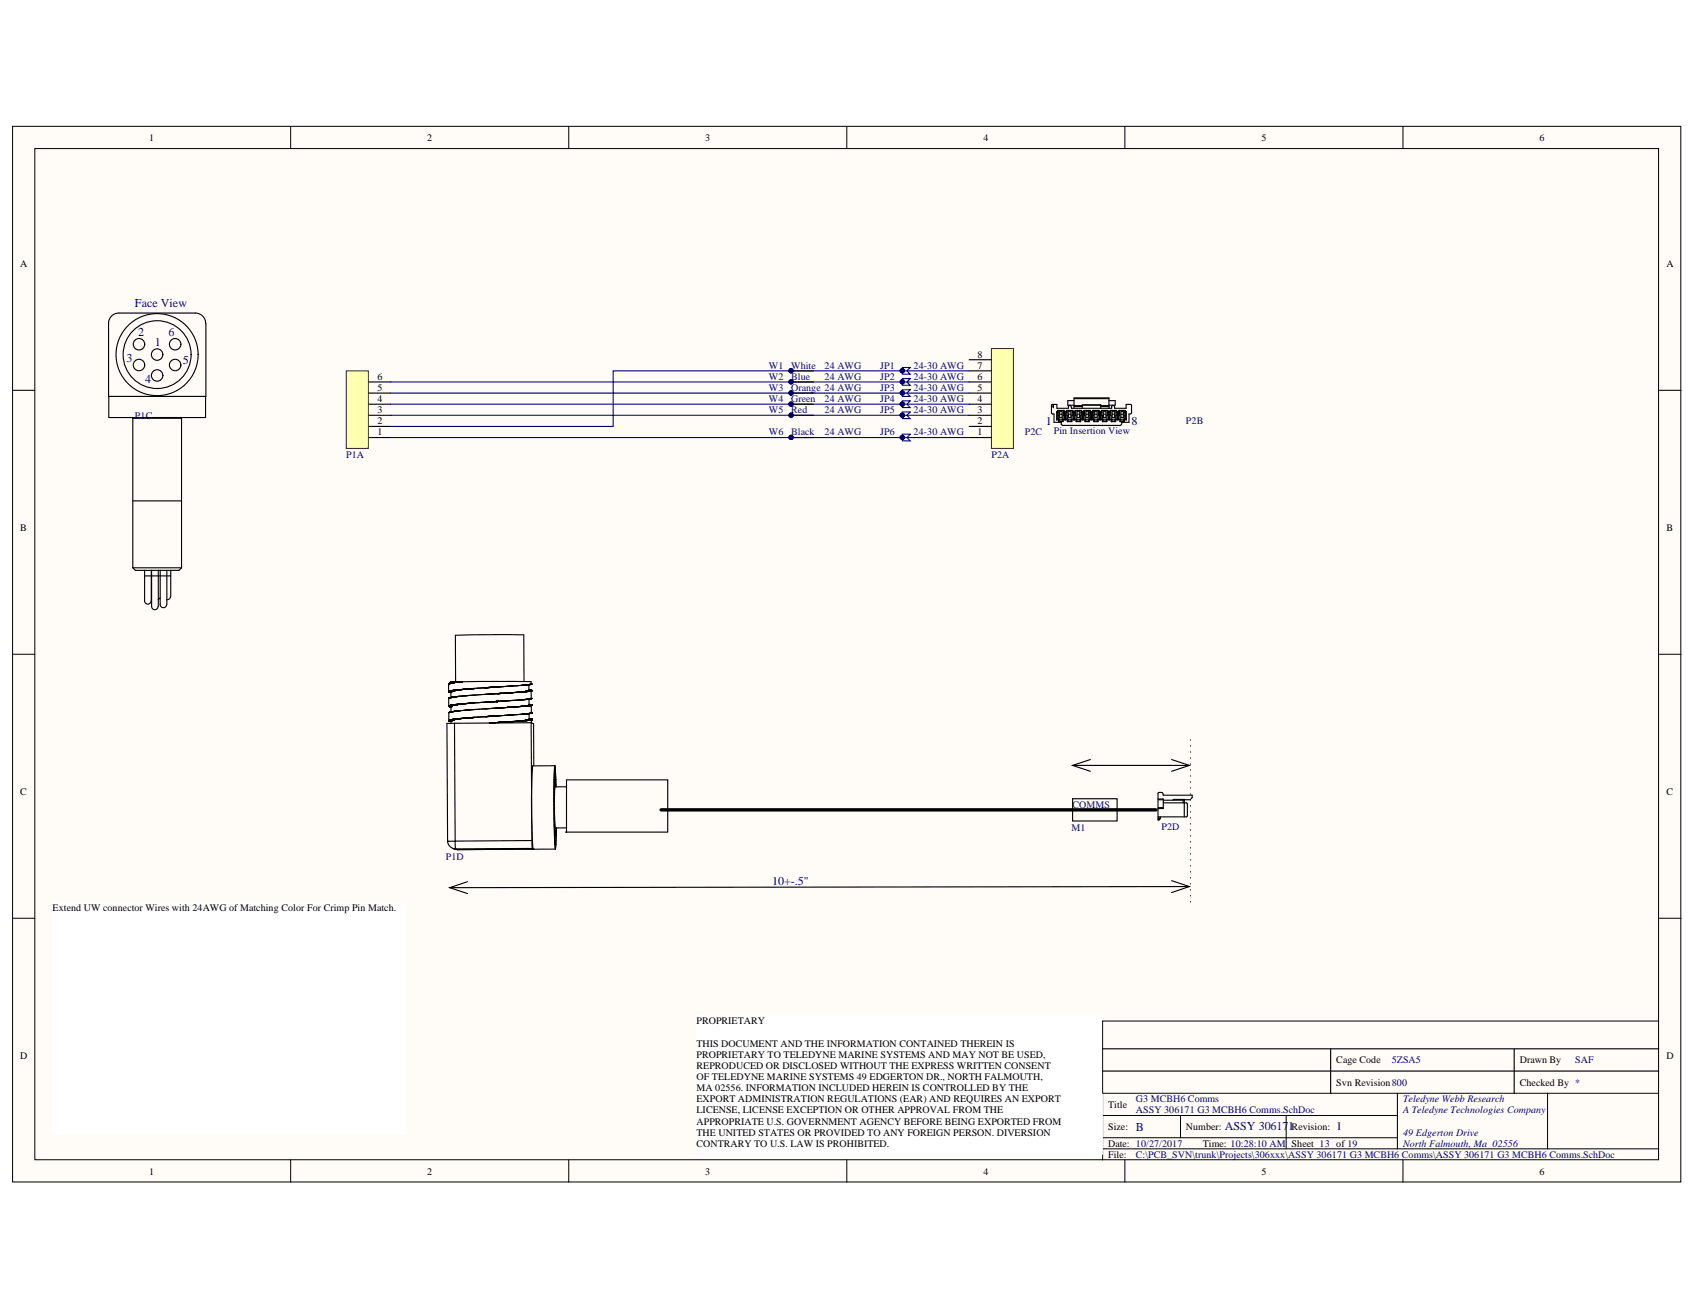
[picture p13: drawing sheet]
<svg xmlns="http://www.w3.org/2000/svg" width="279mm" height="216mm" viewBox="0 0 279 216" stroke-linecap="round" stroke-linejoin="round" font-family="sans-serif">
<defs><g id="words">
<g font-size="2" fill="#000080">
<text x="22.2" y="50.6">Face View</text>
<text x="20.8" y="59.6">3</text>
<text x="22.8" y="55.4">2</text>
<text x="25.5" y="57">1</text>
<text x="27.7" y="55.4">6</text>
<text x="30.1" y="60">5</text>
<text x="23.9" y="63.1">4</text>
<text x="172.3" y="70">1</text>
<text x="186.4" y="70">8</text>
<text x="127.2" y="145.9">10+-.5&quot;</text>
<text x="187.1" y="186.3">B</text>
<text x="201.8" y="186.2">ASSY 30617</text>
<text x="212.2" y="186.2">1</text>
<text x="220.1" y="186.2">1</text>
</g>
<g font-size="1.6">
<text x="24.6" y="23.2">1</text>
<text x="70.4" y="23.2">2</text>
<text x="116.2" y="23.2">3</text>
<text x="162" y="23.2">4</text>
<text x="207.8" y="23.2">5</text>
<text x="253.6" y="23.2">6</text>
<text x="3.3" y="44">A</text>
<text x="274.5" y="44">A</text>
<text x="161" y="58.9">8</text>
<text x="62.2" y="64.4">5</text>
<text x="62.2" y="62.6">6</text>
<text x="161" y="64.4">5</text>
<text x="161" y="62.6">6</text>
<text x="161" y="60.8">7</text>
<text x="62.2" y="71.8">1</text>
<text x="62.2" y="69.9">2</text>
<text x="62.2" y="68.1">3</text>
<text x="62.2" y="66.3">4</text>
<text x="161" y="71.8">1</text>
<text x="161" y="69.9">2</text>
<text x="161" y="68.1">3</text>
<text x="161" y="66.3">4</text>
<text x="3.3" y="87.5">B</text>
<text x="274.6" y="87.5">B</text>
<text x="3.3" y="131.1">C</text>
<text x="274.6" y="131.1">C</text>
<text x="8.7" y="150.2">Extend UW connector Wires with 24AWG of Matching Color For Crimp Pin Match.</text>
<text x="114.7" y="168.8">PROPRIETARY</text>
<text x="114.7" y="172.5">THIS DOCUMENT AND THE INFORMATION CONTAINED THEREIN IS</text>
<text x="3.3" y="174.6">D</text>
<text x="114.7" y="174.3">PROPRIETARY TO TELEDYNE MARINE SYSTEMS AND MAY NOT BE USED,</text>
<text x="114.7" y="176.2">REPRODUCED OR DISCLOSED WITHOUT THE EXPRESS WRITTEN CONSENT</text>
<text x="114.7" y="178">OF TELEDYNE MARINE SYSTEMS 49 EDGERTON DR., NORTH FALMOUTH,</text>
<text x="114.7" y="179.8">MA 02556. INFORMATION INCLUDED HEREIN IS CONTROLLED BY THE</text>
<text x="220.1" y="178.9">Svn Revision800</text>
<text x="220.1" y="175.2">Cage Code</text>
<text x="250.4" y="175.2">Drawn By</text>
<text x="250.4" y="178.9">Checked By *</text>
<text x="274.5" y="174.6">D</text>
<text x="114.7" y="181.7">EXPORT ADMINISTRATION REGULATIONS (EAR) AND REQUIRES AN EXPORT</text>
<text x="114.7" y="183.5">LICENSE, LICENSE EXCEPTION OR OTHER APPROVAL FROM THE</text>
<text x="114.7" y="185.3">APPROPRIATE U.S. GOVERNMENT AGENCY BEFORE BEING EXPORTED FROM</text>
<text x="182.6" y="182.6">Title</text>
<text x="114.7" y="187.1">THE UNITED STATES OR PROVIDED TO ANY FOREIGN PERSON. DIVERSION</text>
<text x="114.7" y="189">CONTRARY TO U.S. LAW IS PROHIBITED.</text>
<text x="182.6" y="186.2">Size:</text>
<text x="182.6" y="189">Date: 10/27/2017</text>
<text x="182.6" y="190.8">File:</text>
<text x="195.4" y="186.2">Number:</text>
<text x="198.2" y="189">Time: 10:28:10 AM</text>
<text x="212.8" y="186.2">Revision:</text>
<text x="212.8" y="189">Sheet 13 of 19</text>
<text x="24.6" y="193.6">1</text>
<text x="70.4" y="193.6">2</text>
<text x="116.2" y="193.6">3</text>
<text x="162" y="193.6">4</text>
<text x="207.8" y="193.6">5</text>
<text x="253.6" y="193.6">6</text>
</g>
<g font-size="1.6" fill="#000080">
<text x="126.7" y="64.4">W3</text>
<text x="126.7" y="62.6">W2</text>
<text x="126.7" y="60.8">W1</text>
<text x="130.3" y="64.4">Orange 24 AWG</text>
<text x="130.3" y="62.6">Blue</text>
<text x="130.3" y="60.8">White</text>
<text x="135.8" y="62.6">24 AWG</text>
<text x="135.8" y="60.8">24 AWG</text>
<text x="145" y="64.4">JP3</text>
<text x="145" y="62.6">JP2</text>
<text x="145" y="60.8">JP1</text>
<text x="150.5" y="64.4">24-30 AWG</text>
<text x="150.5" y="62.6">24-30 AWG</text>
<text x="150.5" y="60.8">24-30 AWG</text>
<text x="22.2" y="69">P1C</text>
<text x="126.7" y="71.8">W6</text>
<text x="126.7" y="68.1">W5</text>
<text x="126.7" y="66.3">W4</text>
<text x="130.3" y="71.8">Black</text>
<text x="130.3" y="68.1">Red</text>
<text x="130.3" y="66.3">Green</text>
<text x="135.8" y="71.8">24 AWG</text>
<text x="135.8" y="68.1">24 AWG</text>
<text x="135.8" y="66.3">24 AWG</text>
<text x="145" y="71.8">JP6</text>
<text x="145" y="68.1">JP5</text>
<text x="145" y="66.3">JP4</text>
<text x="150.5" y="71.8">24-30 AWG</text>
<text x="150.5" y="68.1">24-30 AWG</text>
<text x="150.5" y="66.3">24-30 AWG</text>
<text x="168.8" y="71.8">P2C</text>
<text x="173.6" y="71.6">Pin Insertion View</text>
<text x="195.4" y="69.9">P2B</text>
<text x="57" y="75.4">P1A</text>
<text x="163.3" y="75.4">P2A</text>
<text x="176.5" y="137">M1</text>
<text x="176.7" y="133.1">COMMS</text>
<text x="191.4" y="136.8">P2D</text>
<text x="73.4" y="141.7">P1D</text>
<text x="229.3" y="175.2">5ZSA5</text>
<text x="259.5" y="175.2">SAF</text>
<text x="187.1" y="181.7">G3 MCBH6 Comms</text>
<text x="187.1" y="183.5">ASSY 306171 G3 MCBH6 Comms.SchDoc</text>
<text x="231.1" y="181.7">Teledyne Webb Research</text>
<text x="231.1" y="183.5">A Teledyne Technologies Company</text>
<text x="187.1" y="190.8">C:\PCB_SVN\trunk\Projects\306xxx\ASSY 306171 G3 MCBH6 Comms\ASSY 306171 G3 MCBH6 Comms.SchDoc</text>
<text x="231.1" y="187.1">49 Edgerton Drive</text>
<text x="231.1" y="189">North Falmouth, Ma 02556</text>
</g>
</g></defs>
<g fill="#fffcf8" stroke="#000" stroke-width=".16">
<path d="M2.1 20.8h274.8v174h-274.8z"/>
<path d="M5.7 24.5h267.5v166.6h-267.5z"/>
</g>
<g fill="none" stroke="#000" stroke-width=".16">
<path d="M47.9 20.8v3.7M93.7 20.8v3.7M139.5 20.8v3.7M185.3 20.8v3.7M231.1 20.8v3.7M2.1 64.3h3.6M273.3 64.3h3.6M2.1 107.8h3.6M273.3 107.8h3.6M2.1 151.3h3.6M273.3 151.3h3.6M273.3 168.3h-91.7v11.9"/>
<path d="M47.9 191.2v3.6M93.7 191.2v3.6M139.5 191.2v3.6M181.6 183.8h48.6M181.6 189.3h91.7M181.6 187.5h48.6M185.3 191.2v3.6M194.5 183.8v3.7M211.9 183.8v5.5M230.2 180.2v9.1M231.1 191.2v3.6M254.9 180.2h-73.3v11"/>
<path d="M273.3 180.2h-18.4v9.1"/>
</g>
<path d="M114.8 167.4h66.8v22.8h-66.8z" fill="#fff" stroke="#fff" stroke-width=".16"/>
<path d="M60.7 72.1h3.7M60.7 70.3h3.7M60.7 68.4h3.7M60.7 66.6h3.7M60.7 64.8h3.7M181.6 176.5h91.7M181.6 172.9h91.7M219.2 172.9v7.3M249.4 172.9v7.3" fill="none" stroke="#000" stroke-width=".18"/>
<path d="M57 61.1h3.7v12.8h-3.7z" fill="#ffffb0" stroke="#800000" stroke-width=".16"/>
<g fill="none" stroke="#000" stroke-width=".18">
<path d="M33.9 53.3a1.69 1.69 0 0 0-1.7-1.7h-12.6a1.68 1.68 0 0 0-1.7 1.7v12h16v-12M17.9 65.3v3.5h16v-3.5M21.8 68.8v.1M29.9 68.9v24.7M29.9 68.9h-8v24.7M30.1 68.8l-.2 .1M60.7 63h3.7M21.9 93.6l.4 .4h7.2l.4-.4M21.9 93.6h8M21.9 82.6h8M23.8 94v5.1a.53 .53 0 0 0 .6 .5 .53 .53 0 0 0 .5-.5M23.8 94.9h1.1"/>
<path d="M24.9 94v5.1M25 94v6a.53 .53 0 0 0 .5 .5 .53 .53 0 0 0 .5-.5M25 94.9h3.1M26.1 94v6M26.4 98.5l-.3 .3M26.4 94v5.6a.53 .53 0 0 0 .5 .6 .53 .53 0 0 0 .6-.6v-5.6M28.1 98.3a.53 .53 0 0 1-.6 .5M28.1 94v4.3M73.9 114h.1M73.9 112.7v1.3M73.9 112.7h.1M73.9 115.1v1.3"/>
<path d="M73.9 116.4h.1M73.9 115.1h.1M73.9 115h.1M73.9 117.5v1.3M74 118.7h.1M73.9 113.9h.1M73.9 114l.1 .1M73.9 117.5h.1M74 117.4h-.1M74 116.3h.1M74 113.9h.1M74 117.4h.1"/>
<path d="M74 115h.1M74 112.7h.1M74 112.6h.1M74 118.8h.1M74 112.6v.1M74 116.4h.1M74 112.7h-.1M74 114.1h.1M74 116.5h.1M74 116.4v.1M74.1 116.4h.1M74.1 118.8h.1"/>
<path d="M74.1 116.5h.1M74.1 114.1h.1M74.1 113.9h.1M74.1 112.6h.1M74.1 116.3h-.1M74.1 113.9h-.1M74.1 115h-.2M74.1 112.6h-.1M74.1 118.7h.1M74.1 116.3h.1M74.1 117.4h.1M74.1 115h.1"/>
<path d="M74.1 118.9h.1M74.1 114.1h.2M74.1 116.5h.2M74.1 117.4h-.1M74.2 118.6h.1M74.2 116.3h.1M74.2 113.9h.1M74.2 117.4h.1M74.2 115h.1M74.2 112.6h.1M74.2 117.4h-.1M74.2 118.9h.1"/>
<path d="M74.2 116.5h.1M74.2 114.1h.1M74.2 113.9h-.1M74.2 115h-.1M74.2 112.6h-.1M74.2 116.2h.1M74.2 116.2v.1M74.2 118.6l-.2 .1M74.2 116.3h-.1M74.3 118.6h.1M74.3 116.2h.1M74.3 114.1h.1"/>
<path d="M74.3 113.9h.1M74.3 117.3h.1M74.3 115h.1M74.3 112.6h.1M74.3 118.9h.1M74.3 116.5h.1M74.3 112.4v.2M74.3 114v1M74.3 113.8h.1M74.3 114h.1M74.3 112.4h.1M74.3 112.4h.3"/>
<path d="M74.3 116.4v.9M74.3 114.9h.1M74.3 116.4h.1M74.3 113.9v.1M74.3 116.3v.1M74.3 118.8v.4M74.3 116.3h.1M74.3 118.8h.1M74.3 118.7h.1M74.3 118.7v.1M74.4 118.6h.1M74.4 116.2h.1"/>
<path d="M74.4 113.8h.1M74.4 117.3h.1M74.4 114.9h.1M74.4 112.6h.1M74.4 118.7h.1M74.4 116.3h.1M74.4 113.9h.1M74.4 112.4h.1M74.4 112.5v.1M74.4 112.6h-.2M74.4 112.5h.1M74.4 116.2h-.2"/>
<path d="M74.4 114.9l-.2 .1M74.4 118.7h-.1M74.4 118.6h-.2M74.4 117.3l-.2 .1M74.4 113.9h-.1M74.4 116.3h-.1M74.5 118.6h.1M74.5 116.2h.1M74.5 113.8h.1M74.5 117.3h.1M74.5 114.9h.1M74.5 112.5h.1"/>
<path d="M74.5 118.7h.1M74.5 116.3h.1M74.5 113.9h.1M74.5 112.4h.1M74.5 113.8l-.3 .1M74.5 113.9h-.1M74.6 116.2h.1M74.6 116.3h-.2M74.6 116.2v.1M74.6 118.6h.1M74.6 113.8h.1M74.6 117.3h.1"/>
<path d="M74.6 114.9h.1M74.6 112.5h.1M74.6 113.9h.1M74.6 112.4h.1M74.6 118.6l-.2 .1M74.6 114.9h-.2M74.6 117.3h-.2M74.6 118.5l-.2 .1M74.6 118.5h.1M74.7 116.2h.1M74.7 113.8h.1M74.7 117.3h.1"/>
<path d="M74.7 114.9h.1M74.7 112.5h.1M74.7 118.6h.1M74.7 112.4h.1M74.7 118.5h.1M74.7 113.8h-.2M74.7 112.5h-.3M74.7 116.2h-.1M74.7 116.1h.1M74.7 118.5l-.1 .1M74.7 116.1v.1M74.8 113.8h.1"/>
<path d="M74.8 117.2h.1M74.8 114.9h.1M74.8 118.5h.1M74.8 112.5h.1M74.8 118.6h.1M74.8 116.2h.1M74.8 112.4h.1M74.8 116.1h.1M74.8 113.8l-.3 .1M74.9 116.1h.1M74.9 117.2h.1M74.9 112.5h.1"/>
<path d="M74.9 118.6h.1M74.9 116.2h.1M74.9 113.8h.1M74.9 112.4h.1M74.9 117.2l-.3 .1M74.9 112.5h-.1M74.9 118.5h.1M74.9 119.2h-1.3l.1 19.4M74.9 118.5h-.3M74.9 119.2l.1 19.4M74.9 113.7h.1M74.9 114.8h.1"/>
<path d="M74.9 118.6h-.2M74.9 118.5v.1M75 116.1h.1M75 113.7h.1M75 117.2h.1M75 114.8h.1M75 118.5h.1M75 112.5h.1M75 116.2h.1M75 113.8h.1M75 112.4h.1M75 112.4v.1"/>
<path d="M75 112.5h-.3M75 113.7l-.3 .1M75 116.1h-.3M75 113.8h-.2M75.1 118.5h.1M75.1 113.7h.1M75.1 117.2h.1M75.1 114.8h.1M75.1 116.1h.1M75.1 116.1v.1M75.1 116.2h-.7M75.1 112.4h.1"/>
<path d="M75.1 113.8h.1M75.1 113.7l.1 .1M75.1 117.2h-.2M75.2 118.5h.1M75.2 116.1h.1M75.2 113.7h.1M75.2 112.4h.1M75.2 118.5h-.3M75.2 117.2h.1M75.2 114.8h.1M75.3 116.1h.1M75.3 113.7h.1"/>
<path d="M75.3 117.2h.1M75.3 114.8h.1M75.3 112.4h.1M75.3 118.5h.1M75.3 113.7l-.3 .1M75.3 116.1h-.2M75.4 118.5h.1M75.4 116.1h.1M75.4 117.2h.1M75.4 114.8h.1M75.4 113.7h.1M75.4 112.4h.1"/>
<path d="M75.5 117.2h.1M75.5 114.8h.1M75.5 118.5h.1M75.5 116.1h.1M75.5 113.7h.1M75.5 112.4h.1M75.5 118.4v.1M75.6 117.2h.1M75.6 114.8h.1M75.6 118.4h.1M75.6 116.1h.1M75.6 113.7h.1"/>
<path d="M75.6 112.4h.1M75.6 118.5h.1M75.6 113.7h-.6M75.6 116.1h-.6M75.7 118.4h.1M75.7 113.7h-.1M75.7 117.2h-.6M75.7 112.4h-.7M75.7 113.7h.1M75.7 116.1h.1M75.7 118.5h.1M75.8 118.5h.1"/>
<path d="M75.8 116.1h.1M75.8 113.7h.1M75.8 112.4h.1M75.8 118.4h.1M75.8 116h.1M75.8 118.4v.1M75.8 114.7v.1M75.9 116h-.1M75.9 117.1h-.1M75.9 118.4h.1M75.9 116.1h.1M75.9 113.7h.1"/>
<path d="M75.9 118.4h-.1M75.9 112.4h.1M76 116l-.7 .1M76 112.4h.1M76 118.4h.1M76 116h.1M76 113.7h.1M76 118.4l-.7 .1M76 113.6h.1M76 112.3l-1.4 .1M76.1 116h.1M76.1 113.7h.1"/>
<path d="M76.1 116h-.1M76.1 113.6l-.8 .1M76.2 118.4h-.1M76.2 118.4h.1M76.2 114.7h.1M76.3 117.1h-.1M76.3 113.6h.1M76.3 116h.1M76.3 118.4l-1.4 .1M76.4 113.6h.1M76.4 116h.1M76.5 113.6l-.7 .1"/>
<path d="M76.5 114.7h-.1M76.5 116l-.8 .1M76.5 118.4h.1M76.6 116h.1M76.6 113.6h.1M76.7 117v.1M76.7 118.3h.1M76.7 113.6h.1M76.7 116h.1M76.7 118.3l-.7 .1M76.9 113.6h-.7M76.9 114.6v.1"/>
<path d="M76.9 115.9l-.7 .1M76.9 118.3h.1M77.1 117h.1M77.4 113.5l-.7 .1M77.4 115.9l-.7 .1M77.4 114.6h-.1M77.4 118.3l-1 .1M77.4 117h.1M77.5 113.5h.1M77.5 115.9h.1M77.6 118.3h.1M77.6 115.9h.1"/>
<path d="M77.6 113.5h.1M77.7 118.3h.1M77.7 115.9h.1M77.7 113.5h.1M77.8 118.3h.1M77.8 115.9h.1M77.8 113.5h.1M77.8 115.9h-.7M77.8 118.3h-.7M77.9 118.3h.1M77.9 115.9h.1M77.9 113.5h.1"/>
<path d="M77.9 114.6h.1M78 115.9h.1M78 118.3h.1M78 113.5h.1M78 113.5h-.9M78.1 118.3h.1M78.1 113.5h.1M78.1 118.2h.1M78.1 118.2v.1M78.1 118.2l-.5 .1M78.6 113.4l-.8 .1M78.8 118.2h-.7"/>
<path d="M79.3 118.1l-.4 .1M79.4 118.1l-1.4 .1M79.7 113.4h-.9M79.7 118.1h-.3M79.7 115.7l-2.1 .2M79.9 113.3l-.2 .1M79.9 113.3h.1M79.9 115.7h-.2M79.9 113.3l-.1 .1M79.9 118.1h-.1M80 118.1h.1M80 115.7h.1"/>
<path d="M80 113.3h.1M80.1 118.1h.1M80.1 113.3h.1M80.1 115.7h.1M80.1 115.7l-2.2 .2M80.2 118.1h-.9M80.2 118.1h.1M80.2 115.7h.1M80.2 113.3h.1M80.3 118.1h.1M80.3 113.3h.1M80.3 115.7h.1"/>
<path d="M80.4 113.3h.1M80.4 114.4h-.1M80.4 116.8h-.1M80.4 115.7h.1M80.4 113.3l-2.4 .2M80.4 118.1h.1M80.5 118.1h.1M80.5 113.3h.1M80.5 115.7h.1M80.6 115.7h.1M80.6 113.3h.1M80.6 118.1h.1"/>
<path d="M80.6 119.2h.1M80.7 118.1h.1M80.7 113.3h.1M80.7 119.1l-.1 .1M80.7 119.1h.1M80.7 115.7h.1M80.7 118.1h-.7M80.8 113.3h.1M80.8 119.1h.1M80.8 118.1h.1M80.8 115.7h.1M80.9 118.1h.1"/>
<path d="M80.9 115.7h.1M80.9 119.1h.1M80.9 113.3h.1M80.9 114.4h.1M81 118.1h.1M81 113.3h.1M81 118l-.1 .1M81 113.3h-.7M81 119.1h-.1M81 116.8h-.1M81 115.7h.1M81 115.7h-1"/>
<path d="M81 119.1h.1M81 118h.1M81.1 118h.1M81.1 119.1h.1M81.1 115.7h.1M81.1 113.3h.1M81.2 118h.1M81.2 113.3h.1M81.2 119.1h.1M81.2 115.7h.1M81.3 115.7h.1M81.3 114.4h-.1"/>
<path d="M81.3 113.3h.1M81.3 119.1h.1M81.3 118h.1M81.3 118l-.7 .1M81.3 115.6l-.1 .1M81.3 119.1l-.7 .1M81.3 115.6h.1M81.4 118h.1M81.4 115.6h.1M81.4 119.1h.1M81.4 113.3h.1M81.5 115.6h.1"/>
<path d="M81.5 113.3h.1M81.5 118h.1M81.5 119.1h.1M81.5 115.6l-.6 .1M81.5 113.2l-.6 .1M81.5 113.2v.1M81.5 116.7h.1M81.6 119.1h.1M81.6 113.2h.1M81.6 118h.1M81.6 115.6h-.1M81.6 115.6h.1"/>
<path d="M81.7 115.6h.1M81.7 113.2h.1M81.7 118h.1M81.8 113.2h.1M81.8 118h.1M81.8 115.6h.1M81.8 114.3h.1M81.9 115.6h.1M81.9 113.2h.1M81.9 118h.1M81.9 114.3h.1M81.9 119.1h.1"/>
<path d="M81.9 116.7h.1M82 119.1h.1M82 116.7h.1M82 114.3h.1M82.1 119.1h.1M82.1 116.7h.1M82.1 114.3h.1M82.1 114.3l-7.5 .6M82.2 119.1h-.1M82.2 119.1h.1M82.2 116.7h.1M82.2 114.3h.1"/>
<path d="M82.3 119.1h.1M82.3 116.7h.1M82.3 114.3h.1M82.4 119.1h.1M82.4 114.3h.1M82.4 119h.1M82.4 116.7h.1M82.4 113.2h.1M82.4 119.1h-1.1M82.4 119v.1M82.4 115.6h.1M82.5 117.9l-.1 .1"/>
<path d="M82.5 119l-.1 .1M82.5 119h.1M82.5 116.7h.1M82.5 114.3h.1M82.7 119h.1M82.7 113.2h.1M82.7 114.3h-.6M82.7 114.3h-.1M82.7 116.6l-7 .6M82.7 116.6l-.1 .1M82.8 119h-.2M82.8 119h.1"/>
<path d="M82.9 119h.1M83 119h.1M83 114.2l-.1 .1M83 115.5h.1M83 116.6h.1M83 114.2v.1M83 116.6h-.1M83 117.9h.1M83 119h-.6M83 119h-.1M83.3 119h.1M83.3 113.1h.1"/>
<path d="M83.3 114.2l-.6 .1M83.3 119h-.1M83.3 115.5h.1M83.3 116.6h-.6M83.5 114.2h.1M83.5 119h.1M83.5 116.6h.1M83.6 119h.1M83.6 116.6h.1M83.6 114.2h.1M83.6 117.9h.1M83.7 119h.1"/>
<path d="M83.7 116.6h.1M83.7 114.2h.1M83.8 119h.1M83.8 116.6h.1M83.8 114.2h.1M83.8 118.9h.1M83.8 118.9v.1M83.9 119h.1M83.9 118.9h.1M83.9 116.6h.1M83.9 114.2h.1M83.9 113.1h.1"/>
<path d="M83.9 114.2h-.7M83.9 115.5h.1M83.9 119h-.9M83.9 116.6h-.7M83.9 118.9v.1M84 118.9h.1M84 116.6h.1M84 114.2h.1M84.1 118.9h.1M84.1 116.6h.1M84.1 114.2h.1M84.1 116.5h.1"/>
<path d="M84.2 118.9h.1M84.2 116.5h.1M84.2 114.2h.1M84.2 117.8h.1M84.3 118.9h.1M84.3 116.5h.1M84.3 114.2h.1M84.3 114.1h.1M84.4 118.9h.1M84.5 113.1h-.1M84.5 118.9h.1M84.5 115.4h.1"/>
<path d="M84.5 118.9h-.7M84.5 114.1v.1M84.5 117.8h.1M84.5 116.5l-.7 .1M84.6 116.5h.1M84.6 118.9h.1M84.8 114.1l-1 .1M84.8 118.9h.1M84.8 116.5h.1M84.8 114.1h.1M84.9 116.5h-.1M85 114.1h.1"/>
<path d="M85 113h.1M85 115.4h.1M85 116.5h.1M85.1 117.8h-.1M85.1 118.9h-.8M85.3 113h-.1M85.3 114.1h-.7M85.3 116.5h-1M85.5 114.1h.1M85.5 118.8l-.7 .1M85.5 117.7v.1M85.5 115.4h.1"/>
<path d="M85.6 118.8h-.1M85.6 118.8h.1M85.6 116.4h.1M85.7 114.1h.1M85.7 114.1h-.6M85.7 113h.1M85.8 116.4l-.7 .1M85.8 115.3l-.1 .1M85.8 116.4h-.1M85.8 114h.1M85.8 118.8h.1M85.8 116.4h.1"/>
<path d="M85.9 118.8h.1M85.9 116.4h.1M85.9 114h.1M86 118.8h.1M86 116.4h.1M86 116.4h-.1M86 114h.1M86 112.9l-4.5 .3M86 115.3h.1M86 112.9h.1M86 115.3l-4.5 .3M86 117.7h.1"/>
<path d="M86.1 117.7h.1M86.1 115.3h.1M86.1 112.9h.1M86.1 116.4h.1M86.1 114h.1M86.1 118.8h.1M86.2 114l-.7 .1M86.2 117.7h.1M86.2 112.9h.1M86.2 118.8h.1M86.2 114h.1M86.2 116.4h.1"/>
<path d="M86.2 117.7l-4.9 .3M86.2 116.4l-.7 .1M86.2 115.3h.1M86.2 118.8l-.9 .1M86.3 117.7h.1M86.3 115.3h.1M86.3 112.9h.1M86.3 116.4h.1M86.3 114h.1M86.3 118.8h.1M86.3 104.6v7.7M86.3 104.6l-11.3 .1 .1 7.7"/>
<path d="M86.3 118.7h.1M86.3 118.7v.1M86.4 117.7h.1M86.4 118.8h.1M86.4 116.4h.1M86.4 118.7h.1M86.4 114h.1M86.4 112.9h.1M86.4 112.9h-.4M86.4 115.3h.1M86.5 117.7h.1M86.5 115.3h.1"/>
<path d="M86.5 112.9h.1M86.5 118.8h.1M86.5 114h.1M86.5 118.7h.1M86.5 116.4h.1M86.5 116.3h.1M86.6 117.7h.1M86.6 115.3h.1M86.6 118.8h.1M86.6 116.4h.1M86.6 118.7h.1M86.6 116.3h.1"/>
<path d="M86.6 114h.1M86.6 112.9h.1M86.6 116.4h-.6M86.6 118.8h-.6M86.6 118.7v.1M86.6 117.6h.1M86.6 113.9h.1M86.7 115.3h.1M86.7 116.4h.1M86.7 114h.1M86.7 118.7h.1M86.7 118.7h-.1"/>
<path d="M86.7 112.9h.1M86.7 113.9h.1M86.7 117.6h.1M86.8 115.3h.1M86.8 118.7h.1M86.8 116.4h.1M86.8 116.3h.1M86.8 113.9h.1M86.8 115.3h-.8M86.8 112.9h-.4M86.8 114h-.9M86.8 117.6h.1"/>
<path d="M86.8 112.9h.1M86.8 114h.1M86.8 117.6l-.6 .1M86.8 115.2h.1M86.9 117.6h.1M86.9 118.7h-.2M86.9 115.2h.1M86.9 112.9h.1M86.9 118.7h.1M86.9 116.3h.1M86.9 114h.1M86.9 113.9h.1"/>
<path d="M86.9 112.8h.1M86.9 112.8v.1M86.9 113.9v.1M86.9 113.9h-.2M86.9 118.7h-.6M87 117.6h.1M87 115.2h.1M87 112.8h.1M87 118.7h.1M87 116.3h.1M87 113.9h.1M87 116.3h-.2"/>
<path d="M87.1 117.6h.1M87.1 115.2h.1M87.1 118.7h.1M87.1 116.3h.1M87.1 113.9h.1M87.1 113.9l-.6 .1M87.1 112.8h.1M87.1 115.2l-.3 .1M87.1 117.6h-.3M87.1 116.3l-.8 .1M87.1 118.6h.1M87.1 113.9h-.2"/>
<path d="M87.1 116.2h.1M87.1 118.6l-.2 .1M87.1 116.3h-.1M87.1 116.2v.1M87.1 113.8h.1M87.1 113.8v.1M87.1 113.7h.1M87.1 112.8v1M87.2 113.7h.1M87.2 118.6h.1M87.2 116.1h.1M87.2 115.2l-.1 1"/>
<path d="M87.2 117.6h.1M87.2 115.2h.1M87.2 112.8h.1M87.2 118.7h.1M87.2 116.3h.1M87.2 113.9h.1M87.2 118.5h.2M87.2 112.8l-.4 .1M87.2 118.5h.1M87.2 117.6v1M87.2 118.7h-.3M87.2 116.1h.2"/>
<path d="M87.2 113.7l.2 .1M87.3 117.6h.1M87.3 115.2h.1M87.3 112.8h.1M87.3 118.7h.1M87.3 116.3h.1M87.3 113.9h.1M87.3 118.5h.1M87.3 116.1h.1M87.3 113.7h.1M87.3 113.9h-.2M87.3 117.6h-.2"/>
<path d="M87.3 116.3h-.2M87.4 118.5h.1M87.4 116.1h.1M87.4 113.8h.1M87.4 112.8h-.2M87.4 117.6h.1M87.4 115.2h.1M87.4 112.8h.1M87.4 118.7h.1M87.4 116.3h.1M87.4 113.9h.1M87.4 115.2h-.3"/>
<path d="M87.4 117.5h.1M87.4 118.6h.1M87.4 116.1v.1M87.5 115.1h.1M87.4 116.2h.1M87.4 113.9h-.1M87.4 112.7h.1M87.5 113.8h.1M87.5 117.5h.1M87.5 112.8h.1M87.5 118.6h.1M87.5 116.3h.1"/>
<path d="M87.5 116.2h.1M87.5 113.9h.1M87.5 118.6l-.3 .1M87.5 117.5l-.2 .1M87.5 116.3h-.2M87.5 116.2v.1M87.5 112.8h-.1M87.5 112.7h.1M87.5 118.5h.1M87.5 115.1l-.1 .1M87.5 112.3l-11.5 .1M87.5 112.3v.4"/>
<path d="M87.5 118.5v.6M87.5 113.8v1.3M87.5 119.1l.1 19.4M87.5 119.1l.4 .2v6.9M87.5 119.1l-12.6 .1M87.5 116.2v1.3M73.7 138.6h.1M73.7 138.6a1.26 1.26 0 0 0 .9 1.2M74.9 139.9l.4 .1M75 138.6l-1.3 .1M75 138.6v1.3M75 139.9l-.4-.1 .3 .1"/>
<path d="M75 139.9l.3 .1M87.6 138.5l-12.6 .1M87.6 138.5l.1 1.3M87.7 139.8l-12.7 .1M87.7 139.8l.1 .1M87.8 139.9v.1M87.8 140h.1M91.3 133.3v1.7M91.3 133.3v2.2M91.3 128.1v5.2M91.3 128.1l.1-1.2 .1 1.8M91.3 135.4v1.2"/>
<path d="M91.3 135.9v1.1M91.3 128.5h.1M91.3 136.8l.2 3.1M91.3 137.2l.2 2M91.4 137.7h.1M91.4 126.2h-3.7l-.1 6.8 .2 6.9M91.4 126.2l.2 3.5M91.4 126.2l-.1 3.9M91.4 128.5h.1M91.4 128.5l.1 1.2M91.4 128.5l-.1 5.7 .2 3.4M91.5 137.6v.1"/>
<path d="M91.5 139.2h.1M91.5 139.2l.1-2.7-.1 3.4M91.5 139.9h.1M91.5 139.9l-16.2 .1M91.5 136.5h.1M91.5 136.5v1.2M91.6 128.9v.8M93.1 137.1h16.9v-8.6h-16.7v8.6M93.3 129.7h-1.9l-.1 2.2 .2 4.6 1.8-.1"/>
<circle cx="22.9" cy="56.7" r=".94"/>
<circle cx="25.9" cy="58.4" r="6.8"/>
<circle cx="25.9" cy="58.4" r=".94"/>
<circle cx="25.9" cy="58.4" r="5.6"/>
<circle cx="28.9" cy="56.7" r=".94"/>
<circle cx="22.9" cy="60.2" r=".94"/>
<circle cx="25.9" cy="61.9" r=".94"/>
<circle cx="28.9" cy="60.2" r=".94"/>
</g>
<path d="M163.3 57.5h3.7v16.4h-3.7z" fill="#ffffb0" stroke="#800000" stroke-width=".16"/>
<g fill="none" stroke="#000" stroke-width=".18">
<path d="M159.7 59.3h3.6M130.3 72.1h3.7M130.3 68.4h3.7M130.3 66.6h3.7M130.3 64.8h3.7M130.3 63h3.7M130.3 61.1h3.7M148.7 72.1h.1M148.7 68.4h.1M148.7 66.6h.1M148.7 64.8h.1M148.7 63h.1"/>
<path d="M148.7 61.1h.1M159.7 72.1h3.6M159.7 70.3h3.6M159.7 68.4h3.6M159.7 66.6h3.6M159.7 64.8h3.6M159.7 63h3.6M159.7 61.1h3.6M173.4 68.2h.2v1.4h1.2v.3l.3 .2h9.5l.2-.2M173.5 66.9v.3v-.3M174.1 69.2h.3M174.1 67.8h.1"/>
<path d="M174.1 67.8v1.4M174.1 67.8l.1 .1M174.2 69.1l-.1 .1M174.2 67.9v1.2M174.2 69.1h1.1M174.2 67.8l.1 .1h-.1M174.2 67.8v-.2h1.1v.2M174.3 67.6l.1 1.5M174.4 69.2l.1-.1v.3M174.4 69.2v.3M174.4 69.5h.7M174.5 69.4l-.1 .1"/>
<path d="M174.5 69.4h.5M174.6 67.8h.4v.5h-.4zM174.6 68.3v.5h.4v-.5M175 69.4l.1 .1M175.1 69.2h.4M175.1 69.2l-.1-.1v.3M175.1 69.2v.3M175.2 67.6l-.1 1.5M175.3 67.8h.2M175.3 67.8l-.1 .1h.1M175.3 69.1l.2 .1M175.3 67.9v1.2"/>
<path d="M175.5 67.8l-.2 .1M175.5 67.8v1.4M175.5 69.2h.3M175.5 67.8h.2M175.5 67.8l.1 .1M175.6 67.9v1.2M175.6 69.1l-.1 .1M175.6 69.1h1.2M175.7 67.8l.1 .1h-.2M175.7 67.8v-.2h1.1v.2M175.8 67.6v1.5M175.8 69.2l.1-.1v.3"/>
<path d="M175.8 69.2v.3M175.8 69.5h.8M175.9 69.4l-.1 .1M175.9 69.4h.6M176 67.8h.4v.5h-.4zM176 67.1v.2h-1.9v-.6h-.8l-.1 1.4 .2 .1M176 68.3v.5h.4v-.5M176.5 67.1l-.3-.3-.2 .3M176.5 69.4l.1 .1M176.6 69.2h.3M176.6 69.2l-.1-.1v.3M176.6 69.2v.3"/>
<path d="M176.6 67.6v1.5M176.8 67.8h.1M176.8 67.8l-.2 .1h.2M176.8 69.1l.1 .1M176.8 67.9v1.2M176.9 67.8l-.1 .1M176.9 67.8v1.4M176.9 66.9h1.4M176.9 65.7h5.8M176.9 67.3v-1.7h5.8v1.7M176.9 67h1.4M176.9 66h-1v.8h1"/>
<path d="M177 69.2h.3M177 67.8h.1M177 67.8l.1 .1M177 67.8v1.4M177.1 69.1l-.1 .1M177.1 67.9v1.2M177.1 69.1h1.1M177.1 67.8l.1 .1h-.1M177.1 67.8v-.2h1.1v.2M177.2 67.6l.1 1.5M177.3 69.2l.1-.1v.3M177.3 69.2v.3"/>
<path d="M177.3 69.5h.7M177.4 69.4l-.1 .1M177.4 69.4h.5M177.4 67.8h.5v.5h-.5zM177.5 68.3v.5h.3v-.5M177.9 69.4l.1 .1M178 69.2h.3M178 69.2l-.1-.1v.3M178 69.2v.3M178.1 67.6l-.1 1.5M178.2 67.8h.1M178.2 67.8l-.1 .1h.1"/>
<path d="M178.2 69.1l.1 .1M178.2 67.9v1.2M178.3 67.3v-.6h3v.6M178.3 66.8h3M178.3 67.8l-.1 .1M178.3 67.8v1.4M178.4 69.2h.3M178.4 67.8h.2M178.4 67.8l.1 .1M178.4 67.8v1.4M178.5 69.1l-.1 .1M178.5 67.9v1.2"/>
<path d="M178.5 69.1h1.2M178.6 67.8l.1 .1h-.2M178.6 67.8v-.2h1v.2M178.7 67.6v1.5M178.7 69.5h.7M178.7 69.2l.1-.1v.3M178.7 69.2v.3M178.8 69.4h.5M178.8 69.4l-.1 .1M178.9 67.8h.4v.5h-.4zM178.9 68.3v.5h.4v-.5M179.3 69.4l.1 .1"/>
<path d="M179.4 69.2h.4M179.4 69.2l-.1-.1v.3M179.4 69.2v.3M179.5 67.6l-.1 1.5M179.6 67.8h.2M179.6 67.8l-.1 .1h.2M179.7 69.1l.1 .1M179.7 67.9v1.2M179.8 67.8v1.4M179.8 67.8l-.1 .1M179.9 69.2h.3M179.9 67.8h.1"/>
<path d="M179.9 67.8l.1 .1M179.9 67.8v1.4M180 69.1l-.1 .1M180 69.1h1.1M180 67.9v1.2M180 67.8l.1 .1h-.1M180 67.8v-.2h1.1v.2M180.1 67.6l.1 1.5M180.2 69.5h.7M180.2 69.2l.1-.1v.3M180.2 69.2v.3M180.3 69.4h.5"/>
<path d="M180.3 69.4l-.1 .1M180.3 67.8h.5v.5h-.5zM180.3 68.3v.5h.4v-.5M180.8 69.4l.1 .1M180.9 69.2h.3M180.9 69.2v.3M180.9 69.2l-.1-.1v.3M181 67.6l-.1 1.5M181.1 67.8h.1M181.1 67.8l-.1 .1h.1M181.1 69.1l.1 .1M181.1 67.9v1.2"/>
<path d="M181.2 67.8l-.1 .1M181.2 67.8v1.4M181.3 69.2h.3M181.3 67.8v1.4M181.3 67.8l.1 .1M181.3 67.8h.1M181.3 66.9h1.4M181.3 67h1.4M181.4 69.1l-.1 .1M181.4 67.9v1.2M181.4 69.1h1.2M181.4 67.8v-.2h1.1v.2"/>
<path d="M181.4 67.8l.1 .1h-.1M181.5 67.6l.1 1.5M181.6 69.2l.1-.1v.3M181.6 69.5h.7M181.6 69.2v.3M181.7 69.4h.5M181.7 69.4l-.1 .1M181.8 67.8h.4v.5h-.4zM181.8 68.3v.5h.4v-.5M182.2 69.4l.1 .1M182.3 69.2h.4M182.3 69.2l-.1-.1v.3"/>
<path d="M182.3 69.2v.3M182.4 67.6l-.1 1.5M182.5 67.8l-.1 .1h.2M182.5 67.8h.2M182.6 69.1l.1 .1M182.6 67.9v1.2M182.7 67.8l-.1 .1M182.7 67.8v1.4M182.7 66h1v.8h-1M182.7 69.2h.4M182.7 67.8h.2M182.7 67.8l.1 .1"/>
<path d="M182.8 69.1h1.2M182.8 69.1l-.1 .1M182.8 67.9v1.2M182.9 67.8l.1 .1h-.2M182.9 67.8v-.2h1.1v.2M183 67.6l.1 1.5M183.1 69.5h.7M183.1 69.2l.1-.1v.3M183.1 69.2v.3M183.2 69.4h.5M183.2 69.4l-.1 .1M183.2 67.8h.4v.5h-.4z"/>
<path d="M183.2 68.3v.5h.4v-.5M183.6 67.1l-.2-.3-.2 .1-.1 .4h-6.6v-.2M183.7 69.4l.1 .1M183.8 69.2h.3M183.8 69.2l-.1-.1v.3M183.8 69.2v.3M183.8 67.6v1.5M184 67.8h.1M184 67.8l-.2 .1h.2M184 67.9v1.2M184 69.1l.1 .1M184.1 67.8l-.1 .1"/>
<path d="M184.1 67.8v1.4M184.2 69.2h.3M184.2 67.8l.1 .1M184.2 67.8h.1M184.2 67.8v1.4M184.3 69.1l-.1 .1M184.3 67.9v1.2M184.3 69.1h1.1M184.3 67.8l.1 .1h-.1M184.3 67.8v-.2h1.1v.2M184.4 67.6l.1 1.5M184.5 69.5h.7"/>
<path d="M184.5 69.2l.1-.1v.3M184.5 69.2v.3M184.6 69.4h.5M184.6 69.4l-.1 .1M184.7 67.8h.4v.5h-.4zM184.7 68.3v.5h.4v-.5M185.1 69.4l.1 .1M185.2 69.2h.4M185.2 69.2l-.1-.1v.3M185.2 69.2v.3M185.3 67.6l-.1 1.5M185.4 67.8h.2"/>
<path d="M185.4 67.8l-.1 .1h.1M185.4 69.1l.2 .1M185.4 67.9v1.2M185.6 67.8v1.4M185.6 67.8l-.2 .1M186.3 68.2h-.3v1.4h-1.2v.3M186.4 68.1l-.1 .1M186.4 66.8l-.1-.1h-.8v.6h-1.9v-.2M186.4 66.8v1.3M176.7 131.6h7.3v3.7h-7.3zM176.7 126.1h19.2M179.6 125.2l-2.9 .9 2.9 1"/>
<path d="M190.8 131.7h.8v1.6h-.8M190.8 133.1h.8M190.8 131.8h.8M191.1 134.9l-.2 .2M191.1 134.6v.3h-.3M191.6 130.9l-.2-.3h-.5l-.1 .1v4.4h.1v-.5M191.6 130.9v.2h4.8v.4l-.3 .3h-2.7l-.2 .1M191.6 132.3h3.9l.1 .2v2l-.1 .1h-4.7M191.6 131.9h3.5v2.7M193 125.2l2.9 .9-2.9 1M194.9 131.9v.4M77 145.3l-2.9 1 2.9 1"/>
<path d="M193 145.1l2.9 1-2.9 1M195.9 146.1l-121.8 .2"/>
</g>
<path d="M108.9 133.5h81.5" fill="none" stroke="#000" stroke-width=".55"/>
<path d="M64.4 72.1h95.3M64.4 68.4h95.3M64.4 66.6h95.3M64.4 64.8h95.3M64.4 63h95.3M159.7 61.1h-58.7v9.2h-36.6" fill="none" stroke="#000080" stroke-width=".18"/>
<g fill="#000080" stroke="#000080" stroke-width=".16">
<circle cx="130.3" cy="72.1" r=".35"/>
<circle cx="148.6" cy="72.1" r=".35"/>
<circle cx="130.3" cy="61.1" r=".35"/>
<circle cx="148.6" cy="61.1" r=".35"/>
<circle cx="130.3" cy="68.4" r=".35"/>
<circle cx="148.6" cy="68.4" r=".35"/>
<circle cx="130.3" cy="66.6" r=".35"/>
<circle cx="148.6" cy="66.6" r=".35"/>
<circle cx="130.3" cy="64.8" r=".35"/>
<circle cx="148.6" cy="64.8" r=".35"/>
<circle cx="148.6" cy="62.9" r=".35"/>
<circle cx="130.3" cy="62.9" r=".35"/>
</g>
<path d="M148.7 71.6h1.2l-.5 .5 .5 .6h-1.2zM148.7 67.9h1.2l-.5 .5 .5 .6h-1.2zM148.7 66.1h1.2l-.5 .5 .5 .6h-1.2zM148.7 64.2h1.2l-.5 .6 .5 .5h-1.2zM148.7 62.4h1.2l-.5 .6 .5 .5h-1.2zM148.7 60.6h1.2l-.5 .5 .5 .6h-1.2z" fill="none" stroke="#11037f" stroke-width=".18"/>
<path d="M196.1 121.9v27.3" fill="none" stroke="#000" stroke-width=".18" stroke-dasharray="0 .9"/>
<path d="M8.7 148.7h58.2v38.2h-58.2z" fill="#fff" stroke="#fff" stroke-width=".16"/>
<use href="#words"/>
</svg>
